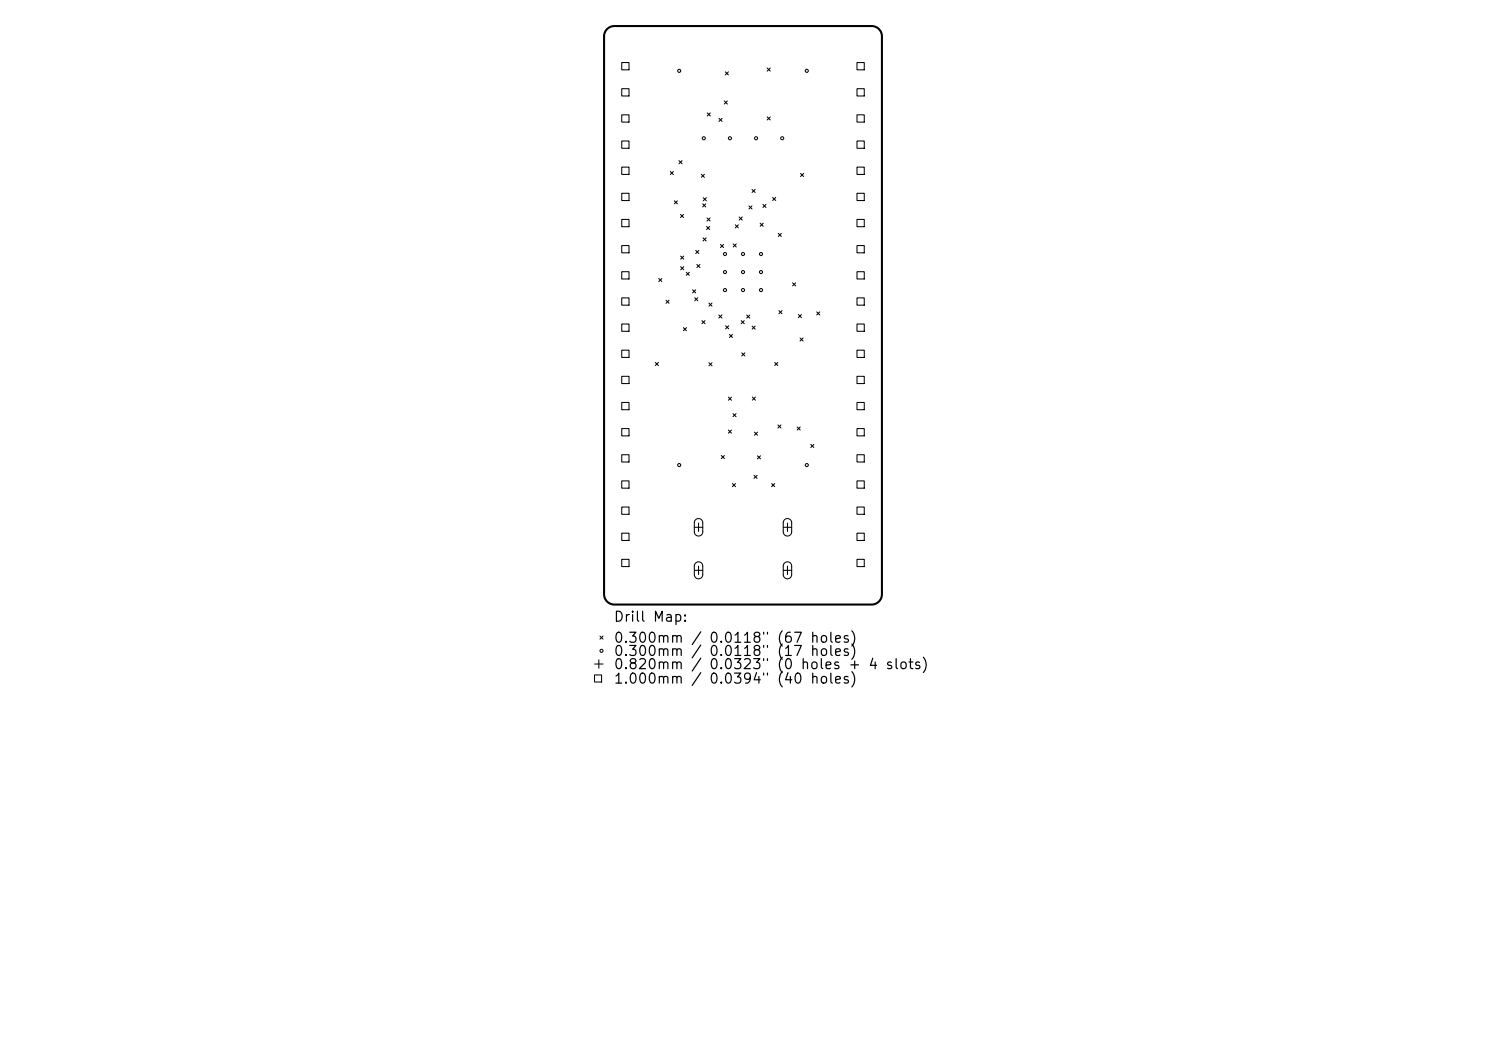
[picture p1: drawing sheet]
<svg xmlns="http://www.w3.org/2000/svg" width="297mm" height="210mm" viewBox="0 0 297 210" stroke-linecap="round" stroke-linejoin="round" font-family="sans-serif">
<defs><g id="words">
<g font-size="2">
<text x="122.5" y="124.7">Drill Map:</text>
<text x="122.5" y="128.9">0.300mm / 0.0118&quot; (67 holes)</text>
<text x="122.5" y="131.6">0.300mm</text>
<text x="141.6" y="131.6">0.0118&quot; (17</text>
<text x="122.5" y="134.2">0.820mm</text>
<text x="122.5" y="137.1">1.000mm / 0.0394&quot; (40 holes)</text>
<text x="141.6" y="134.2">0.0323&quot; (0 holes + 4 slots)</text>
</g>
</g></defs>
<path d="M121.3 5.8l.6-.4 .9-.2h51.4a2.06 2.06 0 0 1 2.1 2.1v111.4a2.06 2.06 0 0 1-2.1 2.1h-51.4a2.06 2.06 0 0 1-2.1-2.1v-111.4l.2-.7z" fill="none" stroke="#000" stroke-width=".41"/>
<g fill="none" stroke="#000" stroke-width=".21">
<path d="M124.3 12.5h1.4v1.5h-1.4zM124.3 17.7h1.4v1.5h-1.4zM145 14.4l.6 .6M145.6 14.4l-.6 .6M153.3 13.6l.7 .6M154 13.6l-.7 .6M171.3 12.5h1.4v1.5h-1.4zM171.3 17.7h1.4v1.5h-1.4zM124.3 22.9h1.4v1.5h-1.4zM124.3 28.2h1.4v1.4h-1.4zM124.3 33.4h1.4v1.5h-1.4zM124.3 38.6h1.4v1.5h-1.4z"/>
<path d="M134 34.3l.6 .6M134.6 34.3l-.6 .6M135.7 32.1l.6 .6M136.3 32.1l-.6 .6M140.2 34.8l.6 .6M140.6 39.5l.6 .6M140.8 34.8l-.6 .6M141.2 39.5l-.6 .6M141.4 22.6l.6 .6M142 22.6l-.6 .6M143.7 23.7l.6 .6M144.3 23.7l-.6 .6"/>
<path d="M144.8 20.2l.6 .6M145.4 20.2l-.6 .6M150.3 37.9l.6 .6M150.9 37.9l-.6 .6M153.3 23.4l.7 .6M154 23.4l-.7 .6M154.4 39.5l.6 .6M155 39.5l-.6 .6M160 34.7l.6 .6M160.6 34.7l-.6 .6M171.3 22.9h1.4v1.5h-1.4zM171.3 28.2h1.4v1.4h-1.4z"/>
<path d="M171.3 33.4h1.4v1.5h-1.4zM171.3 38.6h1.4v1.5h-1.4zM124.3 43.8h1.4v1.5h-1.4zM124.3 49.1h1.4v1.4h-1.4zM124.3 54.3h1.4v1.4h-1.4zM124.3 59.5h1.4v1.5h-1.4zM131.7 55.6l.6 .7M132.3 55.6l-.6 .7M133.1 60l.6 .6M133.7 60l-.6 .6M134.8 40.1l.6 .6M135.4 40.1l-.6 .6"/>
<path d="M136 42.8l.6 .7M136 51.2l.7 .6M136 53.3l.7 .6M136.6 42.8l-.6 .7M136.7 51.2l-.7 .6M136.7 53.3l-.7 .6M137.2 54.4l.6 .6M137.8 54.4l-.6 .6M138.4 57.9l.6 .6M138.9 59.5l.6 .6M139 57.9l-.6 .6M139.1 50l.6 .7"/>
<path d="M139.3 52.8l.6 .7M139.5 59.5l-.6 .6M139.7 50l-.6 .7M139.9 52.8l-.6 .7M140.4 40.7l.7 .7M140.5 47.5l.6 .6M141.1 40.7l-.7 .7M141.1 47.5l-.6 .6M141.2 45.2l.6 .7M141.3 43.5l.6 .7M141.8 45.2l-.6 .7M141.9 43.5l-.6 .7"/>
<path d="M144 48.8l.6 .7M144.6 48.8l-.6 .7M146.5 48.7l.7 .7M147 44.9l.6 .6M147.2 48.7l-.7 .7M147.6 44.9l-.6 .6M147.7 43.4l.6 .6M148.3 43.4l-.6 .6M149.7 41.1l.6 .7M150.3 41.1l-.6 .7M151.9 44.6l.6 .6M152.5 40.8l.6 .7"/>
<path d="M152.5 44.6l-.6 .6M153.1 40.8l-.6 .7M155.5 46.6l.7 .6M156.2 46.6l-.7 .6M158.4 56.5l.6 .6M159 56.5l-.6 .6M171.3 43.8h1.4v1.5h-1.4zM171.3 49.1h1.4v1.4h-1.4zM171.3 54.3h1.4v1.4h-1.4zM171.3 59.5h1.4v1.5h-1.4zM124.3 64.7h1.4v1.5h-1.4zM124.3 70h1.4v1.4h-1.4z"/>
<path d="M124.3 75.2h1.4v1.4h-1.4zM131 72.4l.6 .6M131.6 72.4l-.6 .6M136.6 65.5l.6 .6M137.2 65.5l-.6 .6M140.3 64.1l.6 .6M140.9 64.1l-.6 .6M141.7 60.6l.6 .6M141.7 72.5l.6 .6M142.3 60.6l-.6 .6M142.3 72.5l-.6 .6M143.7 62.9l.6 .6"/>
<path d="M144.3 62.9l-.6 .6M145 65.1l.6 .6M145.6 79.4l.6 .6M145.6 65.1l-.6 .6M145.8 66.8l.6 .6M146.2 79.4l-.6 .6M146.4 66.8l-.6 .6M148.1 64.1l.6 .6M148.3 70.5l.6 .6M148.7 64.1l-.6 .6M148.9 70.5l-.6 .6M149.2 62.9l.7 .7"/>
<path d="M149.9 62.9l-.7 .7M150.3 65.2l.6 .6M150.4 79.3l.6 .7M150.9 65.2l-.6 .6M151 79.3l-.6 .7M154.8 72.4l.7 .6M155.5 72.4l-.7 .6M155.7 62.1l.6 .6M156.3 62.1l-.6 .6M159.6 62.9l.6 .6M159.9 67.5l.6 .6M160.2 62.9l-.6 .6"/>
<path d="M160.5 67.5l-.6 .6M163.2 62.3l.6 .6M163.8 62.3l-.6 .6M171.3 64.7h1.4v1.5h-1.4zM171.3 70h1.4v1.4h-1.4zM171.3 75.2h1.4v1.4h-1.4zM124.3 80.4h1.4v1.5h-1.4zM124.3 85.6h1.4v1.5h-1.4zM124.3 90.9h1.4v1.4h-1.4zM124.3 96.1h1.4v1.4h-1.4zM144.2 91l.6 .6M144.8 91l-.6 .6"/>
<path d="M145.6 85.9l.6 .7M146.2 85.9l-.6 .7M146.4 96.6l.6 .6M146.5 82.6l.6 .7M147 96.6l-.6 .6M147.1 82.6l-.6 .7M150.7 95l.6 .6M150.8 86.3l.6 .7M151.3 95l-.6 .6M151.4 91.1l.6 .6M151.4 86.3l-.6 .7M152 91.1l-.6 .6"/>
<path d="M154.2 96.6l.6 .6M154.8 96.6l-.6 .6M155.5 84.9l.6 .6M156.1 84.9l-.6 .6M159.3 85.3l.6 .6M159.9 85.3l-.6 .6M162 88.8l.7 .6M162.7 88.8l-.7 .6M171.3 80.4h1.4v1.5h-1.4zM171.3 85.6h1.4v1.5h-1.4zM171.3 90.9h1.4v1.4h-1.4zM171.3 96.1h1.4v1.4h-1.4z"/>
<path d="M124.3 101.3h1.4v1.5h-1.4zM124.3 106.5h1.4v1.5h-1.4zM124.3 111.8h1.4v1.4h-1.4zM138.8 105.4h1.7M138.8 114h1.7M139 103.9a.84 .84 0 0 1 .9-.2 .84 .84 0 0 1 .6 .8v1.8a.84 .84 0 0 1-.9 .8 .84 .84 0 0 1-.8-.8v-1.9zM139 112.5a.84 .84 0 0 1 .9-.2 .84 .84 0 0 1 .6 .8v1.7a.84 .84 0 0 1-.9 .9 .84 .84 0 0 1-.8-.9v-1.8zM139.6 104.5v1.7M139.6 113.1v1.7M156.5 105.4h1.7M156.5 114h1.7M156.8 103.9a.84 .84 0 0 1 .9-.2 .84 .84 0 0 1 .5 .8v1.8a.84 .84 0 0 1-.8 .8 .84 .84 0 0 1-.9-.8v-1.9z"/>
<path d="M156.8 112.5a.84 .84 0 0 1 .9-.2 .84 .84 0 0 1 .5 .8v1.7a.84 .84 0 0 1-.8 .9 .84 .84 0 0 1-.9-.9v-1.8zM157.4 104.5v1.7M157.4 113.1v1.7M171.3 101.3h1.4v1.5h-1.4zM171.3 106.5h1.4v1.5h-1.4zM171.3 111.8h1.4v1.4h-1.4zM118.8 134.9h1.4v1.4h-1.4zM118.8 132.7h1.7M119.7 131.8v1.7M119.9 127.1l.6 .6M120.5 127.1l-.6 .6"/>
<circle cx="135.7" cy="14.2" r=".31"/>
<circle cx="161.3" cy="14.2" r=".31"/>
<circle cx="140.7" cy="27.6" r=".31"/>
<circle cx="145.9" cy="27.6" r=".31"/>
<circle cx="151.1" cy="27.6" r=".31"/>
<circle cx="156.3" cy="27.6" r=".31"/>
<circle cx="144.9" cy="58" r=".31"/>
<circle cx="144.9" cy="54.4" r=".31"/>
<circle cx="144.9" cy="50.8" r=".31"/>
<circle cx="148.5" cy="58" r=".31"/>
<circle cx="148.5" cy="54.4" r=".31"/>
<circle cx="148.5" cy="50.8" r=".31"/>
<circle cx="152.1" cy="54.4" r=".31"/>
<circle cx="152.1" cy="58" r=".31"/>
<circle cx="152.1" cy="50.8" r=".31"/>
<circle cx="135.7" cy="92.9" r=".31"/>
<circle cx="161.3" cy="92.9" r=".31"/>
<circle cx="120.2" cy="130" r=".31"/>
</g>
<use href="#words"/>
</svg>
